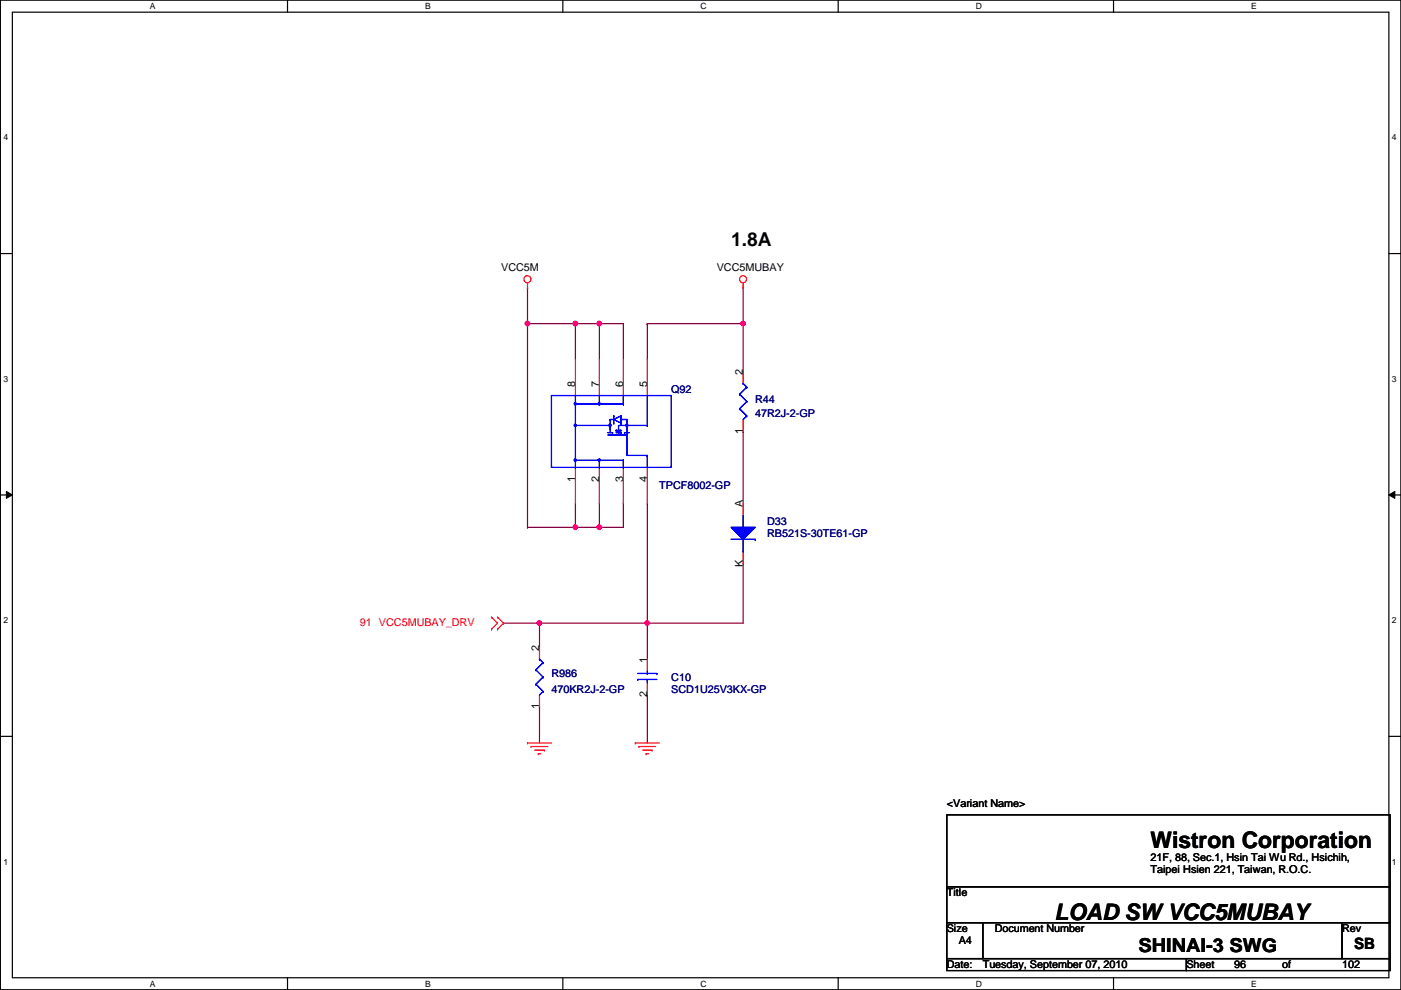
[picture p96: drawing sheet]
<svg xmlns="http://www.w3.org/2000/svg" width="297mm" height="210mm" viewBox="0 0 297 210" stroke-linecap="round" stroke-linejoin="round" font-family="sans-serif">
<defs><g id="words">
<g font-size="4.8">
<text x="243.9" y="179.8">Wistron Corporation</text>
<text x="223.6" y="195">LOAD SW VCC5MUBAY</text>
</g>
<g font-size="4.1">
<text x="155" y="52.1">1.8A</text>
<text x="241.4" y="201.9">SHINAI-3 SWG</text>
</g>
<text font-size="3.3" x="287.1" y="201.3">SB</text>
<g font-size="2.3">
<text x="106.3" y="57.5">VCC5M</text>
<text x="152" y="57.5">VCC5MUBAY</text>
<text x="122" y="82.1" transform="rotate(-90 122 82.1)">8</text>
<text x="127" y="82.1" transform="rotate(-90 127 82.1)">7</text>
<text x="132.1" y="82.1" transform="rotate(-90 132.1 82.1)">6</text>
<text x="137.2" y="82.1" transform="rotate(-90 137.2 82.1)">5</text>
<text x="157.5" y="79.5" transform="rotate(-90 157.5 79.5)">2</text>
<text x="157.5" y="92" transform="rotate(-90 157.5 92)">1</text>
<text x="122" y="102.2" transform="rotate(-90 122 102.2)">1</text>
<text x="127" y="102.2" transform="rotate(-90 127 102.2)">2</text>
<text x="132.1" y="102.2" transform="rotate(-90 132.1 102.2)">3</text>
<text x="137.2" y="102.2" transform="rotate(-90 137.2 102.2)">4</text>
<text x="157.5" y="107.5" transform="rotate(-90 157.5 107.5)">A</text>
<text x="157.5" y="120.2" transform="rotate(-90 157.5 120.2)">K</text>
<text x="114.3" y="138" transform="rotate(-90 114.3 138)">2</text>
<text x="137.2" y="140.5" transform="rotate(-90 137.2 140.5)">1</text>
<text x="137.2" y="147.9" transform="rotate(-90 137.2 147.9)">2</text>
<text x="114.3" y="150.4" transform="rotate(-90 114.3 150.4)">1</text>
<text x="200.7" y="171">&lt;Variant Name&gt;</text>
<text x="243.9" y="182.5">21F, 88, Sec.1, Hsin Tai Wu Rd., Hsichih,</text>
<text x="243.9" y="185.1">Taipei Hsien 221, Taiwan, R.O.C.</text>
<text x="200.7" y="190.1">Title</text>
<text x="200.7" y="197.7">Size</text>
<text x="210.9" y="197.7">Document Number</text>
<text x="284.6" y="197.7">Rev</text>
<text x="203.3" y="200.2">A4</text>
<text x="200.7" y="205.3">Date:</text>
<text x="208.4" y="205.3">Tuesday, September 07, 2010</text>
<text x="251.5" y="205.3">Sheet</text>
<text x="261.7" y="205.3">96</text>
<text x="271.9" y="205.3">of</text>
<text x="284.6" y="205.3">102</text>
</g>
<g font-size="2.3" fill="#000080">
<text x="142.3" y="83.4">Q92</text>
<text x="160.1" y="85.4">R44</text>
<text x="160.1" y="88.5">47R2J-2-GP</text>
<text x="139.8" y="103.7">TPCF8002-GP</text>
<text x="162.6" y="111.3">D33</text>
<text x="162.6" y="113.9">RB521S-30TE61-GP</text>
<text x="116.9" y="143.6">R986</text>
<text x="116.9" y="146.9">470KR2J-2-GP</text>
<text x="142.3" y="144.4">C10</text>
<text x="142.3" y="146.9">SCD1U25V3KX-GP</text>
</g>
<text font-size="2.3" fill="#f00" x="76.3" y="132.7">91 VCC5MUBAY_DRV</text>
<g font-size="1.8">
<text x="31.8" y="1.9">A</text>
<text x="90.1" y="1.9">B</text>
<text x="148.5" y="1.9">C</text>
<text x="206.9" y="1.9">D</text>
<text x="265.3" y="1.9">E</text>
<text x=".7" y="29.8">4</text>
<text x="295.1" y="29.8">4</text>
<text x=".7" y="80.9">3</text>
<text x="295.1" y="80.9">3</text>
<text x=".7" y="132.1">2</text>
<text x="295.1" y="132.1">2</text>
<text x=".7" y="183.3">1</text>
<text x="295.1" y="183.3">1</text>
<text x="31.8" y="209.2">A</text>
<text x="90.1" y="209.2">B</text>
<text x="148.5" y="209.2">C</text>
<text x="206.9" y="209.2">D</text>
<text x="265.3" y="209.2">E</text>
</g>
</g></defs>
<path d="M.1 0h296.9v209.8h-296.9zM2.6 2.6h291.9v204.7h-291.9z" fill="none" stroke="#000" stroke-width=".25"/>
<g fill="#fff">
<path d="M31.8 .3h1.2v2h-1.2z"/>
<path d="M31.8 207.6h1.2v1.9h-1.2z"/>
</g>
<path d="M61 0v2.6M61 207.3v2.5" fill="none" stroke="#000" stroke-width=".25"/>
<g fill="#fff">
<path d="M90.1 .3h1.2v2h-1.2z"/>
<path d="M90.1 207.6h1.2v1.9h-1.2z"/>
</g>
<path d="M119.3 0v2.6M119.3 207.3v2.5" fill="none" stroke="#000" stroke-width=".25"/>
<g fill="#fff">
<path d="M148.5 .3h1.3v2h-1.3z"/>
<path d="M148.5 207.6h1.3v1.9h-1.3z"/>
</g>
<path d="M177.7 0v2.6M177.7 207.3v2.5" fill="none" stroke="#000" stroke-width=".25"/>
<g fill="#fff">
<path d="M206.9 .3h1.2v2h-1.2z"/>
<path d="M206.9 207.6h1.2v1.9h-1.2z"/>
</g>
<path d="M236.1 0v2.6M236.1 207.3v2.5" fill="none" stroke="#000" stroke-width=".25"/>
<g fill="#fff">
<path d="M265.3 .3h1.1v2h-1.1z"/>
<path d="M265.3 207.6h1.1v1.9h-1.1z"/>
<path d="M.7 28.2h1v1.9h-1z"/>
<path d="M295.1 28.2h1v1.9h-1z"/>
<path d="M.7 79.3h1v2h-1z"/>
<path d="M295.1 79.3h1v2h-1z"/>
</g>
<path d="M.1 53.8h2.5M294.5 53.8h2.5" fill="none" stroke="#000" stroke-width=".25"/>
<g fill="#fff">
<path d="M.7 130.5h1v2h-1z"/>
<path d="M295.1 130.5h1v2h-1z"/>
</g>
<path d="M.1 104.9h2.5M294.5 104.9h2.5" fill="none" stroke="#000" stroke-width=".25"/>
<path d="M1.4 104.2l1.2 .7-1.2 .8zM294.5 104.9l1.2-.7v1.5z" fill="#000"/>
<path d="M1.4 104.2l1.2 .7-1.2 .8zM294.5 104.9l1.2-.7v1.5z" fill="none" stroke="#000" stroke-width=".21"/>
<g fill="#fff">
<path d="M.7 181.7h1v2h-1z"/>
<path d="M295.1 181.7h1v2h-1z"/>
</g>
<path d="M.1 156.1h2.5M294.5 156.1h2.5" fill="none" stroke="#000" stroke-width=".25"/>
<path d="M122 111.8h.1M127.1 106.7h.1M127.1 106.7v5.1h-5.1" fill="none" stroke="#800040" stroke-width=".25"/>
<circle cx="122" cy="111.8" r=".49" fill="#f0f"/>
<circle cx="122" cy="111.8" r=".49" fill="none" stroke="#f0f" stroke-width=".25"/>
<path d="M122 68.6h.1M122 68.6h5.1M127.1 68.6h.1M127.1 68.6v7.6M157.6 91.5h.1M157.6 91.5v15.2M157.6 119.4h.1M157.6 119.4v12.7M114.4 132.1h.1M114.4 132.1v5.1" fill="none" stroke="#800040" stroke-width=".25"/>
<circle cx="122" cy="68.6" r=".49" fill="#f0f"/>
<circle cx="122" cy="68.6" r=".49" fill="none" stroke="#f0f" stroke-width=".25"/>
<path d="M111.8 68.6h.1M111.8 68.6h10.2M111.8 68.6v43.2M122 68.6h.1M122 68.6v7.6M157.6 68.6h.1M157.6 68.6v10.2" fill="none" stroke="#800040" stroke-width=".25"/>
<circle cx="111.8" cy="68.6" r=".49" fill="#f0f"/>
<circle cx="111.8" cy="68.6" r=".49" fill="none" stroke="#f0f" stroke-width=".25"/>
<path d="M111.8 61h.1M111.8 61v7.6M114.4 132.1h.1M114.4 132.1h22.8" fill="none" stroke="#800040" stroke-width=".25"/>
<circle cx="137.2" cy="132.1" r=".49" fill="#f0f"/>
<circle cx="137.2" cy="132.1" r=".49" fill="none" stroke="#f0f" stroke-width=".25"/>
<circle cx="114.4" cy="132.1" r=".49" fill="#f0f"/>
<circle cx="114.4" cy="132.1" r=".49" fill="none" stroke="#f0f" stroke-width=".25"/>
<path d="M137.2 68.6h.1M137.2 68.6v7.6M127.1 111.8h.1M132.2 106.7h.1M132.2 106.7v5.1h-5.1M137.2 132.1h.1M137.2 132.1h20.4M137.2 132.1v7.6M114.4 149.9h.1M114.4 149.9v7.6M137.2 147.4h.1M137.2 147.4v10.1" fill="none" stroke="#800040" stroke-width=".25"/>
<circle cx="127.1" cy="111.8" r=".49" fill="#f0f"/>
<circle cx="127.1" cy="111.8" r=".49" fill="none" stroke="#f0f" stroke-width=".25"/>
<path d="M127.1 68.6h.1M127.1 68.6h5.1M132.2 68.6h.1M132.2 68.6v7.6M137.2 106.7h.1M137.2 106.7v25.4" fill="none" stroke="#800040" stroke-width=".25"/>
<circle cx="127.1" cy="68.6" r=".49" fill="#f0f"/>
<circle cx="127.1" cy="68.6" r=".49" fill="none" stroke="#f0f" stroke-width=".25"/>
<path d="M137.2 68.6h.1M137.2 68.6h20.4M111.8 111.8h.1M122 106.7h.1M122 106.7v5.1h-10.2" fill="none" stroke="#800040" stroke-width=".25"/>
<circle cx="157.5" cy="68.6" r=".49" fill="#f0f"/>
<circle cx="157.5" cy="68.6" r=".49" fill="none" stroke="#f0f" stroke-width=".25"/>
<path d="M157.6 61h.1M157.6 61v7.6M106.8 132.1h.1M106.8 132.1h7.6" fill="none" stroke="#800040" stroke-width=".25"/>
<g fill="none" stroke="#f00" stroke-width=".25">
<path d="M111.8 60v1M157.6 60v1M111.8 61h.1M157.6 61h.1M157.6 106.7v2.6M157.6 116.9v2.5M104.2 130.9h.1M104.2 133.4h.1M104.2 130.9l1.3 1.2-1.3 1.3M105.5 133.4h.1M105.5 130.9h.1M105.5 130.9l1.3 1.2-1.3 1.3"/>
<path d="M111.8 157.5h.1M111.8 157.5h5.1M112.6 158.3h.1M112.6 158.3h3.6M113.4 159h2M114.1 159.8h.1M114.1 159.8h.5M115.4 159h.1M134.7 157.5h.1M134.7 157.5h5.1M135.5 158.3h.1M135.5 158.3h3.5"/>
<path d="M136.2 159h2.1M137 159.8h.1M137 159.8h.5M138.3 159h.1"/>
<circle cx="111.8" cy="59.2" r=".75"/>
<circle cx="157.5" cy="59.2" r=".75"/>
</g>
<path d="M200.7 172.8h94v15.2h-94zM200.7 188h94v7.6h-94zM200.7 195.6h7.7v7.6h-7.7zM208.4 195.6h76.2v7.6h-76.2zM284.6 195.6h10.1v7.6h-10.1zM200.7 203.2h50.8v2.6h-50.8zM251.5 203.2h43.2v2.6h-43.2z" fill="none" stroke="#000" stroke-width=".25"/>
<path d="M155 111.8h5.1l-2.5 2.5z" fill="#00f"/>
<path d="M155 111.8h5.1l-2.5 2.5zM155 114.3h5.1M157.6 111.8h.1M157.6 116.9h.1M157.6 109.3v2.5M157.6 114.3v2.6M160.1 114.3h.1" fill="none" stroke="#00f" stroke-width=".25"/>
<path d="M155 111.8h5.1l-2.5 2.5z" fill="#00f"/>
<g fill="none" stroke="#00f" stroke-width=".25">
<path d="M122 99.1h.1M122 85.6h10.2M122 83.9v15.2M122 97.6h10.2M122 90.2h7.4M127.1 85.6h.1M127.1 99.1h.1M127.1 83.9v1.7M127.1 97.6v1.5M128.9 91.7h1M128.9 92.2h4M129.4 88.9h.1"/>
<path d="M129.4 90.7h.1M129.4 90.2h.1M129.4 88.9h.7M129.4 88.9v2.8M129.9 91.7h.1M130.1 89.7h.1M130.1 88.2h.1M130.1 88.9h.1M130.1 88.2v1.5M130.1 88.9l1.6 .8M130.6 91.2h.1M130.6 91.7h1.1"/>
<path d="M130.6 91.2l.5 .5M130.6 91.2h1.1M131.1 91.7h.1M131.7 91.7h.1M131.7 88.9h.1M131.7 88.2h.1M131.7 89.7h.1M131.7 91.2h.1M131.7 88.9h1.2M131.7 88.2v1.5M131.7 88.2l-1.6 .7M131.7 91.2l-.6 .5"/>
<path d="M132.2 85.6h.1M132.2 99.1h.1M132.2 97.6h.1M132.2 83.9v1.7M132.2 97.6v1.5M132.4 91.7h.1M132.4 91.7h1M132.9 90.7h.1M132.9 88.9h.1M132.9 91.7h.1M132.9 92.2h.1M132.9 88.9v2.8"/>
<path d="M132.9 92.2v4.4h4.3M137.2 90.2h.1M137.2 96.6h.1M137.2 83.9v6.3M137.2 96.6v2.5M137.2 90.2h-6.1v1.5M156.8 86.7h.1M156.8 83.6h.1M156.8 86.7l1.5 1.5M156.8 83.6l1.5 1.5M157.6 81.3h.1M157.6 81.3l.7 .8"/>
<path d="M158.3 88.2h.1M158.3 85.1h.1M158.3 82.1h.1M158.3 88.2l-.7 .7M158.3 85.1l-1.5 1.6M158.3 82.1l-1.5 1.5M155 111.8h5.1l-2.5 2.5zM155 114.3h5.1M157.6 111.8h.1M157.6 116.9h.1M157.6 109.3v2.5M157.6 114.3v2.6"/>
<path d="M160.1 114.3h.1M114.4 139.7h.1M114.4 139.7l.7 .8M113.6 145.1h.1M113.6 142h.1M113.6 145.1l1.5 1.5M113.6 142l1.5 1.6M115.1 146.6h.1M115.1 143.6h.1M115.1 140.5h.1M115.1 146.6l-.7 .8M115.1 143.6l-1.5 1.5"/>
<path d="M115.1 140.5l-1.5 1.5"/>
</g>
<path d="M122 76.2v7.7M127.1 76.2v7.7M132.2 76.2v7.7M137.2 76.2v7.7M157.6 78.8v2.5M122 99.1v7.6M127.1 99.1v7.6M132.2 99.1v7.6M137.2 99.1v7.6M157.6 88.9v2.6M114.4 137.2v2.5M114.4 147.4v2.5" fill="none" stroke="#f00" stroke-width=".25"/>
<path d="M126.9 85.4h.3v.4h-.3z" fill-rule="evenodd" fill="#00f"/>
<path d="M126.9 85.4h.3v.4h-.3z" fill="none" stroke="#00f" stroke-width=".25"/>
<path d="M126.9 97.4h.3v.3h-.3z" fill-rule="evenodd" fill="#00f"/>
<path d="M126.9 97.4h.3v.3h-.3z" fill="none" stroke="#00f" stroke-width=".25"/>
<path d="M129.2 90h.3v.3h-.3z" fill-rule="evenodd" fill="#00f"/>
<path d="M129.2 90h.3v.3h-.3z" fill="none" stroke="#00f" stroke-width=".25"/>
<path d="M132.7 90h.4v.3h-.4z" fill-rule="evenodd" fill="#00f"/>
<path d="M132.7 90h.4v.3h-.4z" fill="none" stroke="#00f" stroke-width=".25"/>
<path d="M121.8 90h.3v.3h-.3z" fill-rule="evenodd" fill="#00f"/>
<path d="M121.8 90h.3v.3h-.3z" fill="none" stroke="#00f" stroke-width=".25"/>
<path d="M121.8 85.4h.3v.4h-.3z" fill-rule="evenodd" fill="#00f"/>
<path d="M121.8 85.4h.3v.4h-.3z" fill="none" stroke="#00f" stroke-width=".25"/>
<path d="M121.8 97.4h.3v.3h-.3z" fill-rule="evenodd" fill="#00f"/>
<g fill="none" stroke="#00f" stroke-width=".25">
<path d="M116.9 83.9h25.4v15.2h-25.4zM121.8 97.4h.3v.3h-.3zM122 99.1h.1M122 85.6h10.2M122 83.9v15.2M122 97.6h10.2M122 90.2h7.4M127.1 85.6h.1M127.1 99.1h.1M127.1 83.9v1.7M127.1 97.6v1.5M128.9 91.7h1"/>
<path d="M128.9 92.2h4M129.4 88.9h.1M129.4 90.7h.1M129.4 90.2h.1M129.4 88.9h.7M129.4 88.9v2.8M129.9 91.7h.1M130.1 89.7h.1M130.1 88.2h.1M130.1 88.9h.1M130.1 88.2v1.5M130.1 88.9l1.6 .8"/>
<path d="M130.6 91.2h.1M130.6 91.7h1.1M130.6 91.2l.5 .5M130.6 91.2h1.1M131.1 91.7h.1M131.7 91.7h.1M131.7 88.9h.1M131.7 88.2h.1M131.7 89.7h.1M131.7 91.2h.1M131.7 88.9h1.2M131.7 88.2v1.5"/>
<path d="M131.7 88.2l-1.6 .7M131.7 91.2l-.6 .5M132.2 85.6h.1M132.2 99.1h.1M132.2 97.6h.1M132.2 83.9v1.7M132.2 97.6v1.5M132.4 91.7h.1M132.4 91.7h1M132.9 90.7h.1M132.9 88.9h.1M132.9 91.7h.1"/>
<path d="M132.9 92.2h.1M132.9 88.9v2.8M132.9 92.2v4.4h4.3M137.2 90.2h.1M137.2 96.6h.1M137.2 83.9v6.3M137.2 96.6v2.5M137.2 90.2h-6.1v1.5"/>
</g>
<path d="M126.9 85.4h.3v.4h-.3z" fill-rule="evenodd" fill="#00f"/>
<path d="M126.9 85.4h.3v.4h-.3z" fill="none" stroke="#00f" stroke-width=".25"/>
<path d="M126.9 97.4h.3v.3h-.3z" fill-rule="evenodd" fill="#00f"/>
<path d="M126.9 97.4h.3v.3h-.3z" fill="none" stroke="#00f" stroke-width=".25"/>
<path d="M129.2 90h.3v.3h-.3z" fill-rule="evenodd" fill="#00f"/>
<path d="M129.2 90h.3v.3h-.3z" fill="none" stroke="#00f" stroke-width=".25"/>
<path d="M132.7 90h.4v.3h-.4z" fill-rule="evenodd" fill="#00f"/>
<path d="M132.7 90h.4v.3h-.4z" fill="none" stroke="#00f" stroke-width=".25"/>
<path d="M121.8 90h.3v.3h-.3z" fill-rule="evenodd" fill="#00f"/>
<path d="M121.8 90h.3v.3h-.3z" fill="none" stroke="#00f" stroke-width=".25"/>
<path d="M121.8 85.4h.3v.4h-.3z" fill-rule="evenodd" fill="#00f"/>
<path d="M121.8 85.4h.3v.4h-.3z" fill="none" stroke="#00f" stroke-width=".25"/>
<path d="M121.8 97.4h.3v.3h-.3z" fill-rule="evenodd" fill="#00f"/>
<path d="M116.9 83.9h25.4v15.2h-25.4zM121.8 97.4h.3v.3h-.3zM135.2 144.1h.1M135.2 142.8h4.1M135.2 144.1h4.1M137.2 142.8h.1M137.2 144.1h.1M137.2 142.3v.5M137.2 144.1v.7M139.3 142.8h.1" fill="none" stroke="#00f" stroke-width=".25"/>
<path d="M137.2 139.7v2.6M137.2 144.8v2.6" fill="none" stroke="#f00" stroke-width=".25"/>
<circle cx="122" cy="111.8" r=".49" fill="#f0f"/>
<circle cx="122" cy="111.8" r=".49" fill="none" stroke="#f0f" stroke-width=".25"/>
<circle cx="122" cy="68.6" r=".49" fill="#f0f"/>
<circle cx="122" cy="68.6" r=".49" fill="none" stroke="#f0f" stroke-width=".25"/>
<circle cx="111.8" cy="68.6" r=".49" fill="#f0f"/>
<circle cx="111.8" cy="68.6" r=".49" fill="none" stroke="#f0f" stroke-width=".25"/>
<circle cx="137.2" cy="132.1" r=".49" fill="#f0f"/>
<circle cx="137.2" cy="132.1" r=".49" fill="none" stroke="#f0f" stroke-width=".25"/>
<circle cx="114.4" cy="132.1" r=".49" fill="#f0f"/>
<circle cx="114.4" cy="132.1" r=".49" fill="none" stroke="#f0f" stroke-width=".25"/>
<circle cx="127.1" cy="111.8" r=".49" fill="#f0f"/>
<circle cx="127.1" cy="111.8" r=".49" fill="none" stroke="#f0f" stroke-width=".25"/>
<circle cx="127.1" cy="68.6" r=".49" fill="#f0f"/>
<circle cx="127.1" cy="68.6" r=".49" fill="none" stroke="#f0f" stroke-width=".25"/>
<circle cx="157.5" cy="68.6" r=".49" fill="#f0f"/>
<circle cx="157.5" cy="68.6" r=".49" fill="none" stroke="#f0f" stroke-width=".25"/>
<use href="#words"/>
</svg>
